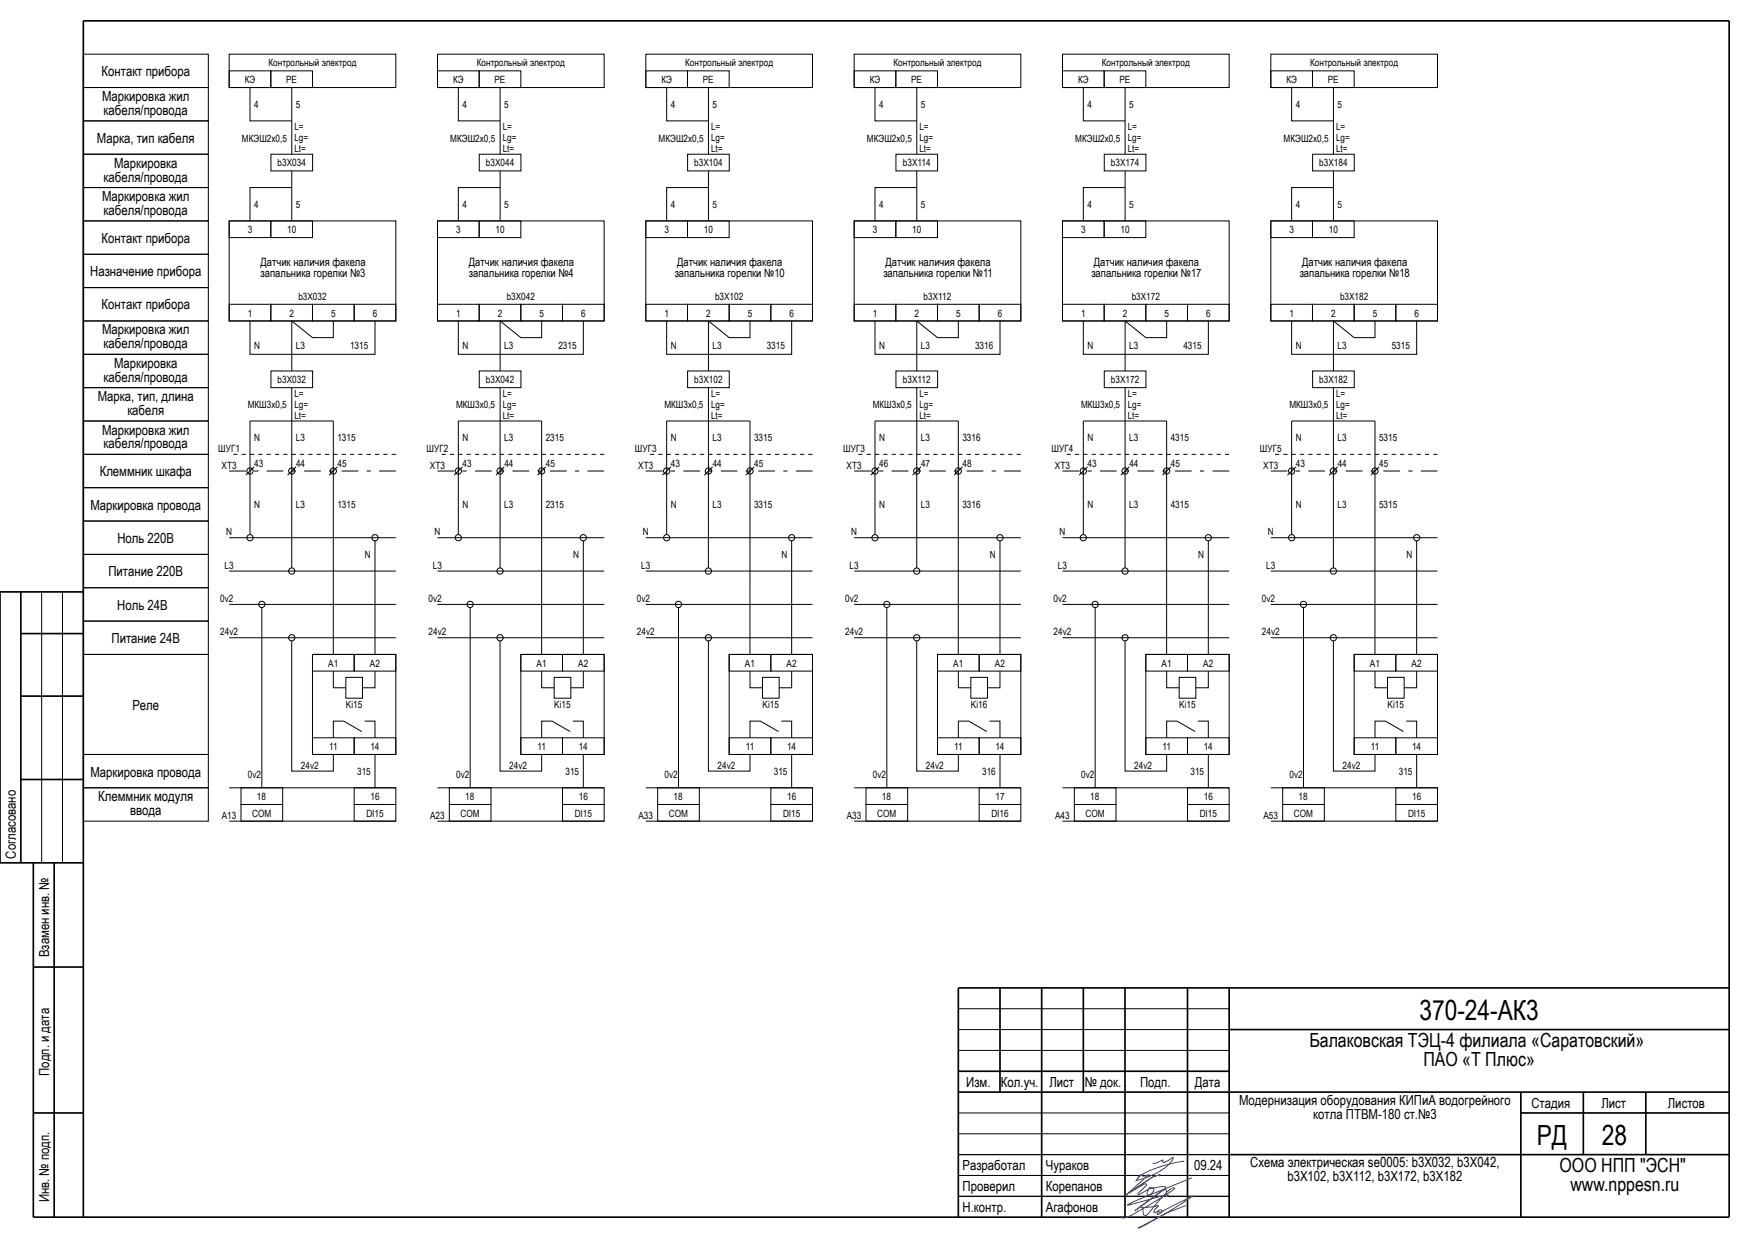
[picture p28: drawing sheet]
<svg xmlns="http://www.w3.org/2000/svg" width="420mm" height="297mm" viewBox="0 0 420 297" stroke-linecap="round" stroke-linejoin="round" font-family="sans-serif">
<defs><g id="words">
<g font-size="6.7">
<text x="340.6" y="244.6">370-24-АК3</text>
<text x="368.8" y="274.7">РД</text>
<text x="384.5" y="274.6">28</text>
</g>
<g font-size="4.7">
<text x="314.2" y="251.1">Балаковская ТЭЦ-4 филиала «Саратовский»</text>
<text x="341.6" y="255.8">ПАО «Т Плюс»</text>
<text x="374.3" y="281.1">ООО НПП &quot;ЭСН&quot;</text>
<text x="376.9" y="285.8">www.nppesn.ru</text>
</g>
<g font-size="3.3">
<text x="24.4" y="18.2">Контакт прибора</text>
<text x="24.5" y="24.2">Маркировка жил</text>
<text x="24.9" y="27.6">кабеля/провода</text>
<text x="23.3" y="34.2">Марка, тип кабеля</text>
<text x="27.4" y="40.2">Маркировка</text>
<text x="24.9" y="43.6">кабеля/провода</text>
<text x="24.5" y="48.2">Маркировка жил</text>
<text x="24.9" y="51.6">кабеля/провода</text>
<text x="24.4" y="58.2">Контакт прибора</text>
<text x="21.7" y="66.2">Назначение прибора</text>
<text x="24.4" y="74.2">Контакт прибора</text>
<text x="24.5" y="80.2">Маркировка жил</text>
<text x="24.9" y="83.6">кабеля/провода</text>
<text x="27.4" y="88.2">Маркировка</text>
<text x="24.9" y="91.6">кабеля/провода</text>
<text x="23.5" y="96.2">Марка, тип, длина</text>
<text x="30.6" y="99.6">кабеля</text>
<text x="24.5" y="104.2">Маркировка жил</text>
<text x="24.9" y="107.6">кабеля/провода</text>
<text x="23.9" y="114.3">Клеммник шкафа</text>
<text x="21.7" y="122.3">Маркировка провода</text>
<text x="28.2" y="130.3">Ноль 220В</text>
<text x="26" y="138.3">Питание 220В</text>
<text x="28.1" y="146.3">Ноль 24В</text>
<text x="26.8" y="154.3">Питание 24В</text>
<text x="31.8" y="170.3">Реле</text>
<text x="21.7" y="186.3">Маркировка провода</text>
<text x="23.6" y="192.2">Клеммник модуля</text>
<text x="31.2" y="195.6">ввода</text>
<text x="3.8" y="206" transform="rotate(-90 3.8 206)">Согласовано</text>
<text x="11.8" y="229.7" transform="rotate(-90 11.8 229.7)">Взамен инв. №</text>
<text x="11.8" y="258.1" transform="rotate(-90 11.8 258.1)">Подп. и дата</text>
<text x="231.9" y="260.8">Изм.</text>
<text x="240.2" y="260.8">Кол.уч.</text>
<text x="251.8" y="260.8">Лист</text>
<text x="260.4" y="260.8">№ док.</text>
<text x="273.6" y="260.8">Подп.</text>
<text x="286.8" y="260.8">Дата</text>
<text x="297.4" y="265.1">Модернизация оборудования КИПиА водогрейного</text>
<text x="315.2" y="268.4">котла ПТВМ-180 ст.№3</text>
<text x="367.5" y="265.8">Стадия</text>
<text x="384.3" y="265.8">Лист</text>
<text x="400.3" y="265.8">Листов</text>
<text x="231" y="280.7">Разработал</text>
<text x="251" y="280.8">Чураков</text>
<text x="286.6" y="280.8">09.24</text>
<text x="300" y="280.1">Схема электрическая se0005: b3X032, b3X042,</text>
<text x="231" y="285.8">Проверил</text>
<text x="251" y="285.8">Корепанов</text>
<text x="309" y="283.4">b3X102, b3X112, b3X172, b3X182</text>
<text x="11.8" y="288.5" transform="rotate(-90 11.8 288.5)">Инв. № подп.</text>
<text x="231" y="290.8">Н.контр.</text>
<text x="251" y="290.8">Агафонов</text>
</g>
<g font-size="2.8">
<text x="62.5" y="63.8">Датчик наличия факела</text>
<text x="112.5" y="63.8">Датчик наличия факела</text>
<text x="162.5" y="63.8">Датчик наличия факела</text>
<text x="212.5" y="63.8">Датчик наличия факела</text>
<text x="262.5" y="63.8">Датчик наличия факела</text>
<text x="312.5" y="63.8">Датчик наличия факела</text>
<text x="62.6" y="66.6">запальника горелки №3</text>
<text x="112.6" y="66.6">запальника горелки №4</text>
<text x="161.9" y="66.6">запальника горелки №10</text>
<text x="212" y="66.6">запальника горелки №11</text>
<text x="261.9" y="66.6">запальника горелки №17</text>
<text x="311.9" y="66.6">запальника горелки №18</text>
</g>
<g font-size="2.4">
<text x="64.4" y="15.9">Контрольный электрод</text>
<text x="114.4" y="15.9">Контрольный электрод</text>
<text x="164.4" y="15.9">Контрольный электрод</text>
<text x="214.4" y="15.9">Контрольный электрод</text>
<text x="264.4" y="15.9">Контрольный электрод</text>
<text x="314.4" y="15.9">Контрольный электрод</text>
<text x="58.7" y="19.9">КЭ</text>
<text x="68.7" y="19.9">PE</text>
<text x="108.7" y="19.9">КЭ</text>
<text x="118.7" y="19.9">PE</text>
<text x="158.7" y="19.9">КЭ</text>
<text x="168.7" y="19.9">PE</text>
<text x="208.7" y="19.9">КЭ</text>
<text x="218.7" y="19.9">PE</text>
<text x="258.7" y="19.9">КЭ</text>
<text x="268.7" y="19.9">PE</text>
<text x="308.7" y="19.9">КЭ</text>
<text x="318.7" y="19.9">PE</text>
<text x="61" y="25.9">4</text>
<text x="71" y="26">5</text>
<text x="111" y="25.9">4</text>
<text x="121" y="26">5</text>
<text x="161" y="25.9">4</text>
<text x="171" y="26">5</text>
<text x="211" y="25.9">4</text>
<text x="221" y="26">5</text>
<text x="261" y="25.9">4</text>
<text x="271" y="26">5</text>
<text x="311" y="25.9">4</text>
<text x="321" y="26">5</text>
<text x="58.1" y="34">МКЭШ2х0,5</text>
<text x="70.6" y="31.3">L=</text>
<text x="70.6" y="33.8">Lg=</text>
<text x="108.1" y="34">МКЭШ2х0,5</text>
<text x="120.6" y="31.3">L=</text>
<text x="120.6" y="33.8">Lg=</text>
<text x="158.1" y="34">МКЭШ2х0,5</text>
<text x="170.6" y="31.3">L=</text>
<text x="170.6" y="33.8">Lg=</text>
<text x="208.1" y="34">МКЭШ2х0,5</text>
<text x="220.6" y="31.3">L=</text>
<text x="220.6" y="33.8">Lg=</text>
<text x="258.1" y="34">МКЭШ2х0,5</text>
<text x="270.6" y="31.3">L=</text>
<text x="270.6" y="33.8">Lg=</text>
<text x="308.1" y="34">МКЭШ2х0,5</text>
<text x="320.6" y="31.3">L=</text>
<text x="320.6" y="33.8">Lg=</text>
<text x="66.6" y="39.9">b3X034</text>
<text x="70.6" y="36.5">Lt=</text>
<text x="116.6" y="39.9">b3X044</text>
<text x="120.6" y="36.5">Lt=</text>
<text x="166.6" y="39.9">b3X104</text>
<text x="170.6" y="36.5">Lt=</text>
<text x="216.7" y="39.9">b3X114</text>
<text x="220.6" y="36.5">Lt=</text>
<text x="266.6" y="39.9">b3X174</text>
<text x="270.6" y="36.5">Lt=</text>
<text x="316.6" y="39.9">b3X184</text>
<text x="320.6" y="36.5">Lt=</text>
<text x="61" y="49.9">4</text>
<text x="71" y="50">5</text>
<text x="111" y="49.9">4</text>
<text x="121" y="50">5</text>
<text x="161" y="49.9">4</text>
<text x="171" y="50">5</text>
<text x="211" y="49.9">4</text>
<text x="221" y="50">5</text>
<text x="261" y="49.9">4</text>
<text x="271" y="50">5</text>
<text x="311" y="49.9">4</text>
<text x="321" y="50">5</text>
<text x="59.5" y="55.9">3</text>
<text x="68.9" y="55.9">10</text>
<text x="109.5" y="55.9">3</text>
<text x="118.9" y="55.9">10</text>
<text x="159.5" y="55.9">3</text>
<text x="168.9" y="55.9">10</text>
<text x="209.5" y="55.9">3</text>
<text x="218.9" y="55.9">10</text>
<text x="259.5" y="55.9">3</text>
<text x="268.9" y="55.9">10</text>
<text x="309.5" y="55.9">3</text>
<text x="318.9" y="55.9">10</text>
<text x="71.6" y="71.9">b3X032</text>
<text x="121.6" y="71.9">b3X042</text>
<text x="171.6" y="71.9">b3X102</text>
<text x="221.7" y="71.9">b3X112</text>
<text x="271.6" y="71.9">b3X172</text>
<text x="321.6" y="71.9">b3X182</text>
<text x="59.5" y="75.9">1</text>
<text x="69.5" y="75.9">2</text>
<text x="79.5" y="75.9">5</text>
<text x="89.5" y="75.9">6</text>
<text x="109.5" y="75.9">1</text>
<text x="119.5" y="75.9">2</text>
<text x="129.5" y="75.9">5</text>
<text x="139.5" y="75.9">6</text>
<text x="159.5" y="75.9">1</text>
<text x="169.5" y="75.9">2</text>
<text x="179.5" y="75.9">5</text>
<text x="189.5" y="75.9">6</text>
<text x="209.5" y="75.9">1</text>
<text x="219.5" y="75.9">2</text>
<text x="229.5" y="75.9">5</text>
<text x="239.5" y="75.9">6</text>
<text x="259.5" y="75.9">1</text>
<text x="269.5" y="75.9">2</text>
<text x="279.5" y="75.9">5</text>
<text x="289.5" y="75.9">6</text>
<text x="309.5" y="75.9">1</text>
<text x="319.5" y="75.9">2</text>
<text x="329.5" y="75.9">5</text>
<text x="339.5" y="75.9">6</text>
<text x="61" y="83.8">N</text>
<text x="71" y="83.8">L3</text>
<text x="84" y="83.8">1315</text>
<text x="111" y="83.8">N</text>
<text x="121" y="83.8">L3</text>
<text x="134" y="83.8">2315</text>
<text x="161" y="83.8">N</text>
<text x="171" y="83.8">L3</text>
<text x="184" y="83.8">3315</text>
<text x="211" y="83.8">N</text>
<text x="221" y="83.8">L3</text>
<text x="234" y="83.8">3316</text>
<text x="261" y="83.8">N</text>
<text x="271" y="83.8">L3</text>
<text x="284" y="83.8">4315</text>
<text x="311" y="83.8">N</text>
<text x="321" y="83.8">L3</text>
<text x="334" y="83.8">5315</text>
<text x="66.6" y="91.9">b3X032</text>
<text x="70.6" y="95.3">L=</text>
<text x="116.6" y="91.9">b3X042</text>
<text x="120.6" y="95.3">L=</text>
<text x="166.6" y="91.9">b3X102</text>
<text x="170.6" y="95.3">L=</text>
<text x="216.7" y="91.9">b3X112</text>
<text x="220.6" y="95.3">L=</text>
<text x="266.6" y="91.9">b3X172</text>
<text x="270.6" y="95.3">L=</text>
<text x="316.6" y="91.9">b3X182</text>
<text x="320.6" y="95.3">L=</text>
<text x="59.4" y="97.8">МКШ3х0,5</text>
<text x="70.6" y="97.8">Lg=</text>
<text x="70.6" y="100.4">Lt=</text>
<text x="109.4" y="97.8">МКШ3х0,5</text>
<text x="120.6" y="97.8">Lg=</text>
<text x="120.6" y="100.4">Lt=</text>
<text x="159.4" y="97.8">МКШ3х0,5</text>
<text x="170.6" y="97.8">Lg=</text>
<text x="170.6" y="100.4">Lt=</text>
<text x="209.4" y="97.8">МКШ3х0,5</text>
<text x="220.6" y="97.8">Lg=</text>
<text x="220.6" y="100.4">Lt=</text>
<text x="259.4" y="97.8">МКШ3х0,5</text>
<text x="270.6" y="97.8">Lg=</text>
<text x="270.6" y="100.4">Lt=</text>
<text x="309.4" y="97.8">МКШ3х0,5</text>
<text x="320.6" y="97.8">Lg=</text>
<text x="320.6" y="100.4">Lt=</text>
<text x="61" y="105.7">N</text>
<text x="71" y="105.7">L3</text>
<text x="81" y="105.7">1315</text>
<text x="111" y="105.7">N</text>
<text x="121" y="105.7">L3</text>
<text x="131" y="105.7">2315</text>
<text x="161" y="105.7">N</text>
<text x="171" y="105.7">L3</text>
<text x="181" y="105.7">3315</text>
<text x="211" y="105.7">N</text>
<text x="221" y="105.7">L3</text>
<text x="231" y="105.7">3316</text>
<text x="261" y="105.7">N</text>
<text x="271" y="105.7">L3</text>
<text x="281" y="105.7">4315</text>
<text x="311" y="105.7">N</text>
<text x="321" y="105.7">L3</text>
<text x="331" y="105.7">5315</text>
<text x="52.4" y="108.4">ШУГ1</text>
<text x="53.2" y="112.5">XT3</text>
<text x="61" y="111.9">43</text>
<text x="71" y="111.9">44</text>
<text x="81" y="111.9">45</text>
<text x="102.4" y="108.4">ШУГ2</text>
<text x="103.2" y="112.5">XT3</text>
<text x="111" y="111.9">43</text>
<text x="121" y="111.9">44</text>
<text x="131" y="111.9">45</text>
<text x="152.4" y="108.4">ШУГ3</text>
<text x="153.2" y="112.5">XT3</text>
<text x="161" y="111.9">43</text>
<text x="171" y="111.9">44</text>
<text x="181" y="111.9">45</text>
<text x="202.4" y="108.4">ШУГ3</text>
<text x="203.2" y="112.5">XT3</text>
<text x="211" y="111.9">46</text>
<text x="221" y="111.9">47</text>
<text x="231" y="111.9">48</text>
<text x="252.4" y="108.4">ШУГ4</text>
<text x="253.2" y="112.5">XT3</text>
<text x="261" y="111.9">43</text>
<text x="271" y="111.9">44</text>
<text x="281" y="111.9">45</text>
<text x="302.4" y="108.4">ШУГ5</text>
<text x="303.2" y="112.5">XT3</text>
<text x="311" y="111.9">43</text>
<text x="321" y="111.9">44</text>
<text x="331" y="111.9">45</text>
<text x="61" y="121.9">N</text>
<text x="71" y="121.9">L3</text>
<text x="81" y="121.9">1315</text>
<text x="111" y="121.9">N</text>
<text x="121" y="121.9">L3</text>
<text x="131" y="121.9">2315</text>
<text x="161" y="121.9">N</text>
<text x="171" y="121.9">L3</text>
<text x="181" y="121.9">3315</text>
<text x="211" y="121.9">N</text>
<text x="221" y="121.9">L3</text>
<text x="231" y="121.9">3316</text>
<text x="261" y="121.9">N</text>
<text x="271" y="121.9">L3</text>
<text x="281" y="121.9">4315</text>
<text x="311" y="121.9">N</text>
<text x="321" y="121.9">L3</text>
<text x="331" y="121.9">5315</text>
<text x="54.3" y="128.5">N</text>
<text x="104.3" y="128.5">N</text>
<text x="154.3" y="128.5">N</text>
<text x="204.3" y="128.5">N</text>
<text x="254.3" y="128.5">N</text>
<text x="304.3" y="128.5">N</text>
<text x="53.9" y="136.5">L3</text>
<text x="87.6" y="133.9">N</text>
<text x="103.9" y="136.5">L3</text>
<text x="137.6" y="133.9">N</text>
<text x="153.9" y="136.5">L3</text>
<text x="187.6" y="133.9">N</text>
<text x="203.9" y="136.5">L3</text>
<text x="237.6" y="133.9">N</text>
<text x="253.9" y="136.5">L3</text>
<text x="287.6" y="133.9">N</text>
<text x="303.9" y="136.5">L3</text>
<text x="337.6" y="133.9">N</text>
<text x="52.8" y="144.5">0v2</text>
<text x="102.8" y="144.5">0v2</text>
<text x="152.8" y="144.5">0v2</text>
<text x="202.8" y="144.5">0v2</text>
<text x="252.8" y="144.5">0v2</text>
<text x="302.8" y="144.5">0v2</text>
<text x="52.9" y="152.5">24v2</text>
<text x="102.9" y="152.5">24v2</text>
<text x="152.9" y="152.5">24v2</text>
<text x="202.9" y="152.5">24v2</text>
<text x="252.9" y="152.5">24v2</text>
<text x="302.9" y="152.5">24v2</text>
<text x="78.8" y="159.9">A1</text>
<text x="88.8" y="159.9">A2</text>
<text x="128.8" y="159.9">A1</text>
<text x="138.8" y="159.9">A2</text>
<text x="178.8" y="159.9">A1</text>
<text x="188.8" y="159.9">A2</text>
<text x="228.8" y="159.9">A1</text>
<text x="238.8" y="159.9">A2</text>
<text x="278.8" y="159.9">A1</text>
<text x="288.8" y="159.9">A2</text>
<text x="328.8" y="159.9">A1</text>
<text x="338.8" y="159.9">A2</text>
<text x="83" y="169.9">Ki15</text>
<text x="133" y="169.9">Ki15</text>
<text x="183" y="169.9">Ki15</text>
<text x="233" y="169.9">Ki16</text>
<text x="283" y="169.9">Ki15</text>
<text x="333" y="169.9">Ki15</text>
<text x="79" y="179.9">11</text>
<text x="88.9" y="179.9">14</text>
<text x="129" y="179.9">11</text>
<text x="138.9" y="179.9">14</text>
<text x="179" y="179.9">11</text>
<text x="188.9" y="179.9">14</text>
<text x="229" y="179.9">11</text>
<text x="238.9" y="179.9">14</text>
<text x="279" y="179.9">11</text>
<text x="288.9" y="179.9">14</text>
<text x="329" y="179.9">11</text>
<text x="338.9" y="179.9">14</text>
<text x="72.2" y="184.4">24v2</text>
<text x="85.7" y="185.9">315</text>
<text x="122.2" y="184.4">24v2</text>
<text x="135.7" y="185.9">315</text>
<text x="172.2" y="184.4">24v2</text>
<text x="185.7" y="185.9">315</text>
<text x="222.2" y="184.4">24v2</text>
<text x="235.7" y="185.9">316</text>
<text x="272.2" y="184.4">24v2</text>
<text x="285.7" y="185.9">315</text>
<text x="322.2" y="184.4">24v2</text>
<text x="335.7" y="185.9">315</text>
<text x="59.5" y="186.5">0v2</text>
<text x="61.6" y="191.9">18</text>
<text x="88.9" y="191.9">16</text>
<text x="109.5" y="186.5">0v2</text>
<text x="111.6" y="191.9">18</text>
<text x="138.9" y="191.9">16</text>
<text x="159.5" y="186.5">0v2</text>
<text x="161.6" y="191.9">18</text>
<text x="188.9" y="191.9">16</text>
<text x="209.5" y="186.5">0v2</text>
<text x="211.6" y="191.9">18</text>
<text x="238.9" y="191.9">17</text>
<text x="259.5" y="186.5">0v2</text>
<text x="261.6" y="191.9">18</text>
<text x="288.9" y="191.9">16</text>
<text x="309.5" y="186.5">0v2</text>
<text x="311.6" y="191.9">18</text>
<text x="338.9" y="191.9">16</text>
<text x="53.2" y="196.5">A13</text>
<text x="60.5" y="195.9">COM</text>
<text x="87.9" y="195.9">DI15</text>
<text x="103.2" y="196.5">A23</text>
<text x="110.5" y="195.9">COM</text>
<text x="137.9" y="195.9">DI15</text>
<text x="153.2" y="196.5">A33</text>
<text x="160.5" y="195.9">COM</text>
<text x="187.9" y="195.9">DI15</text>
<text x="203.2" y="196.5">A33</text>
<text x="210.5" y="195.9">COM</text>
<text x="237.9" y="195.9">DI16</text>
<text x="253.2" y="196.5">A43</text>
<text x="260.5" y="195.9">COM</text>
<text x="287.9" y="195.9">DI15</text>
<text x="303.2" y="196.5">A53</text>
<text x="310.5" y="195.9">COM</text>
<text x="337.9" y="195.9">DI15</text>
</g>
</g></defs>
<g fill="#000" stroke="#000" stroke-width=".24">
<path d="M70 41v12zM120 41v12zM170 41v12zM220 41v12zM270 41v12zM320 41v12zM70 77v12zM120 77v12zM170 77v12zM220 77v12zM270 77v12zM320 77v12z"/>
<path d="M59 114l2-2zM69 114l2-2zM79 114l2-2zM80 101v12zM109 114l2-2zM119 114l2-2zM129 114l2-2zM130 101v12zM159 114l2-2zM171 112l-2 2zM179 114l2-2zM180 101v12z"/>
<path d="M209 114l2-2zM219 114l2-2zM229 114l2-2zM230 101v12zM259 114l2-2zM269 114l2-2zM279 114l2-2zM280 101v12zM311 112l-2 2zM319 114l2-2zM329 114l2-2zM330 101v12z"/>
<path d="M55 129h40zM55 137h40zM105 129h40zM105 137h40zM155 129h40zM155 137h40zM205 129h40zM205 137h40zM255 129h40zM255 137h40zM305 129h40zM305 137h40z"/>
<path d="M55 153h40zM55 145h40zM62.8 145.8v43.2zM90 129.8v27.2zM105 153h40zM105 145h40zM112.8 145.8v43.2zM140 129.8v27.2zM155 153h40zM155 145h40zM162.8 145.8v43.2zM190 129.8v27.2z"/>
<path d="M205 153h40zM205 145h40zM212.8 145.8v43.2zM240 129.8v27.2zM255 153h40zM255 145h40zM262.8 145.8v43.2zM290 129.8v27.2zM305 153h40zM305 145h40zM312.8 145.8v43.2zM340 129.8v27.2z"/>
<path d="M55 189h40zM55 197h40zM90 181v8zM105 189h40zM105 197h40zM140 181v8zM155 189h40zM155 197h40zM190 181v8zM205 189h40zM205 197h40zM240 181v8z"/>
<path d="M255 189h40zM255 197h40zM290 181v8zM305 189h40zM305 197h40zM340 181v8zM10 142v65zM15 142v65zM230 252h65zM230 247h65zM230 242h65zM230 277h65z"/>
<path d="M230 272h65zM230 267h65zM230 287h65zM230 282h65z"/>
</g>
<g fill="#000" stroke="#000" stroke-width=".4">
<path d="M20 5h395zM5 152h15zM5 167h15zM5 187h15zM5 142v65zM8 207v85zM13 207v85zM8 232h12zM230 237h185zM230 257h65zM295 247h120zM8 267h12z"/>
<path d="M230 262h185zM240 237v25zM260 237v25zM295 277h120zM365 267h50zM380 262v15zM395 262v15zM8 292h407zM20 5v287zM230 237v55zM250 237v55zM270 237v55z"/>
<path d="M285 237v55zM295 237v55zM365 262v30zM415 5v287z"/>
</g>
<path d="M20 142h-20v65h20" fill="none" stroke="#000" stroke-width=".4"/>
<path d="M284.2 278.7l-.1-.1a26.7 26.7 0 0 0-10.8 3.7l-.4 .8a14 14 0 0 0 8.5-4.9l.1-.6-2.1 1.3a.32 .32 0 0 1-.4-.2 .32 .32 0 0 1 .1-.4l-1.5 .7-1 .1M284.6 289.2a74 74 0 0 0-11.4 5.4l1.9-.9 4.7-2.6 6.4-4.1-.1 .1-7.4 3.7h-.4a.34 .34 0 0 1-.1-.4 .34 .34 0 0 1 .5-.1 .34 .34 0 0 1 .1 .4 .74 .74 0 0 1-1.1 .5l.4-.6h-.2a.72 .72 0 0 1-1 .1l1-1.5a9.8 9.8 0 0 1-4.2 .3v-.2a.9 .9 0 0 1 .6 1.2l.1 .4a.57 .57 0 0 0 .2 .7 .57 .57 0 0 0 .8-.2l1.1-1.3a20.9 20.9 0 0 1 4.9-5.1h.4l.1 .1-3.4 2.4-5.3 3.1a6.1 6.1 0 0 1-3.9 1.6v-.4M286.1 282.5l-13.4 5.5-2.1 1.1 9.4-2.5a.25 .25 0 0 1 .3 .2 .25 .25 0 0 1-.3 .3l-.3-.5 .3-.5a.48 .48 0 0 0-.1-.6 .48 .48 0 0 0-.6-.1l-7 5.1 7.5-5.6-.2-.2-.3-.1-3.4 .6-.1-.1a.65 .65 0 0 1 1 0 .65 .65 0 0 1-.2 1l-.8 .6a.48 .48 0 0 1-.5-.3 .48 .48 0 0 1 .1-.6l.2-.5-2.2 1.3-.3-.1 2.1-2.3a.56 .56 0 0 0-.9 .1l-3.2 1.8 5.3-3.6 2-.6-2 .6-6.4 4.4 5.7-5.1a1.72 1.72 0 0 1-2 .1l-1.1 1.6" fill="none" stroke="#00f" stroke-width=".24"/>
<g fill="none" stroke="#000" stroke-width=".24">
<path d="M20 13h30v8h-30zM55 13h40v8h-40zM55 17h10v4h-10zM65 17h10v4h-10zM105 13h40v8h-40zM105 17h10v4h-10zM115 17h10v4h-10zM155 13h40v8h-40zM155 17h10v4h-10zM165 17h10v4h-10zM205 13h40v8h-40zM205 17h10v4h-10z"/>
<path d="M215 17h10v4h-10zM255 13h40v8h-40zM255 17h10v4h-10zM265 17h10v4h-10zM305 13h40v8h-40zM305 17h10v4h-10zM315 17h10v4h-10zM20 29h30v8h-30zM20 21h30v8h-30zM20 37h30v8h-30zM60 21v8h10M65 37h10v4h-10z"/>
<path d="M70 21v16M110 21v8h10M115 37h10v4h-10zM120 21v16M160 21v8h10M165 37h10v4h-10zM170 21v16M210 21v8h10M215 37h10v4h-10zM220 21v16M260 21v8h10M265 37h10v4h-10z"/>
<path d="M270 21v16M310 21v8h10M315 37h10v4h-10zM320 21v16M20 53h30v8h-30zM20 45h30v8h-30zM55 53h40v24h-40zM55 53h10v4h-10zM65 53h10v4h-10zM70 45h-10v8M105 53h40v24h-40zM105 53h10v4h-10z"/>
<path d="M115 53h10v4h-10zM120 45h-10v8M155 53h40v24h-40zM155 53h10v4h-10zM165 53h10v4h-10zM170 45h-10v8M205 53h40v24h-40zM205 53h10v4h-10zM215 53h10v4h-10zM220 45h-10v8M255 53h40v24h-40zM255 53h10v4h-10z"/>
<path d="M265 53h10v4h-10zM270 45h-10v8M305 53h40v24h-40zM305 53h10v4h-10zM315 53h10v4h-10zM320 45h-10v8M20 77h30v8h-30zM20 69h30v8h-30zM20 61h30v8h-30zM55 73h10v4h-10zM60 77v8h30v-8M65 73h10v4h-10z"/>
<path d="M70 77l5 4h5v-4M75 73h10v4h-10zM85 73h10v4h-10zM105 73h10v4h-10zM110 77v8h30v-8M115 73h10v4h-10zM120 77l5 4h5v-4M125 73h10v4h-10zM135 73h10v4h-10zM155 73h10v4h-10zM160 77v8h30v-8M165 73h10v4h-10z"/>
<path d="M170 77l5 4h5v-4M175 73h10v4h-10zM185 73h10v4h-10zM205 73h10v4h-10zM210 77v8h30v-8M215 73h10v4h-10zM220 77l5 4h5v-4M225 73h10v4h-10zM235 73h10v4h-10zM255 73h10v4h-10zM260 77v8h30v-8M265 73h10v4h-10z"/>
<path d="M270 77l5 4h5v-4M275 73h10v4h-10zM285 73h10v4h-10zM305 73h10v4h-10zM310 77v8h30v-8M315 73h10v4h-10zM320 77l5 4h5v-4M325 73h10v4h-10zM335 73h10v4h-10zM20 93h30v8h-30zM20 85h30v8h-30zM65 89h10v4h-10z"/>
<path d="M70 93v43.3M115 89h10v4h-10zM120 93v43.3M165 89h10v4h-10zM170 93v43.3M215 89h10v4h-10zM220 93v43.3M265 89h10v4h-10zM270 93v43.3M315 89h10v4h-10zM320 93v43.3M20 109h30v8h-30z"/>
<path d="M20 101h30v8h-30zM20 117h30v8h-30zM80 101h-20v27.3M80 113v44M130 101h-20v27.3M130 113v44M180 101h-20v27.3M180 113v44M230 101h-20v27.3M230 113v44M280 101h-20v27.3M280 113v44"/>
<path d="M330 101h-20v27.3M330 113v44M20 125h30v8h-30zM20 133h30v8h-30zM20 157h30v24h-30zM20 141h30v8h-30zM20 149h30v8h-30zM70 153.8v31.2h10v-4M75 157h20v24h-20zM75 157h10v4h-10zM85 157h10v4h-10zM120 153.8v31.2h10v-4"/>
<path d="M125 157h20v24h-20zM125 157h10v4h-10zM135 157h10v4h-10zM170 153.8v31.2h10v-4M175 157h20v24h-20zM175 157h10v4h-10zM185 157h10v4h-10zM220 153.8v31.2h10v-4M225 157h20v24h-20zM225 157h10v4h-10zM235 157h10v4h-10zM270 153.8v31.2h10v-4"/>
<path d="M275 157h20v24h-20zM275 157h10v4h-10zM285 157h10v4h-10zM320 153.8v31.2h10v-4M325 157h20v24h-20zM325 157h10v4h-10zM335 157h10v4h-10zM75 177h10v4h-10zM80 161v4h3M83 162.5h4v5h-4zM85 177h10v4h-10zM86.8 175.5l-4.3-2.5h-2.5v4"/>
<path d="M87.5 173h2.5v4M90 161v4h-3M125 177h10v4h-10zM130 161v4h3M133 162.5h4v5h-4zM135 177h10v4h-10zM136.8 175.5l-4.3-2.5h-2.5v4M137.5 173h2.5v4M140 161v4h-3M175 177h10v4h-10zM180 161v4h3M183 162.5h4v5h-4z"/>
<path d="M185 177h10v4h-10zM186.8 175.5l-4.3-2.5h-2.5v4M187.5 173h2.5v4M190 161v4h-3M225 177h10v4h-10zM230 161v4h3M233 162.5h4v5h-4zM235 177h10v4h-10zM236.8 175.5l-4.3-2.5h-2.5v4M237.5 173h2.5v4M240 161v4h-3M275 177h10v4h-10z"/>
<path d="M280 161v4h3M283 162.5h4v5h-4zM285 177h10v4h-10zM286.8 175.5l-4.3-2.5h-2.5v4M287.5 173h2.5v4M290 161v4h-3M325 177h10v4h-10zM330 161v4h3M333 162.5h4v5h-4zM335 177h10v4h-10zM336.8 175.5l-4.3-2.5h-2.5v4M337.5 173h2.5v4"/>
<path d="M340 161v4h-3M20 189h30v8h-30zM20 181h30v8h-30zM57.8 189h10v4h-10zM57.8 193h10v4h-10zM85 189h10v4h-10zM85 193h10v4h-10zM107.8 189h10v4h-10zM107.8 193h10v4h-10zM135 189h10v4h-10zM135 193h10v4h-10zM157.8 189h10v4h-10z"/>
<path d="M157.8 193h10v4h-10zM185 189h10v4h-10zM185 193h10v4h-10zM207.8 189h10v4h-10zM207.8 193h10v4h-10zM235 189h10v4h-10zM235 193h10v4h-10zM257.8 189h10v4h-10zM257.8 193h10v4h-10zM285 189h10v4h-10zM285 193h10v4h-10zM307.8 189h10v4h-10z"/>
<path d="M307.8 193h10v4h-10zM335 189h10v4h-10zM335 193h10v4h-10z"/>
<circle cx="60" cy="113" r=".75"/>
<circle cx="70" cy="113" r=".75"/>
<circle cx="80" cy="113" r=".75"/>
<circle cx="110" cy="113" r=".75"/>
<circle cx="120" cy="113" r=".75"/>
<circle cx="130" cy="113" r=".75"/>
<circle cx="160" cy="113" r=".75"/>
<circle cx="170" cy="113" r=".75"/>
<circle cx="180" cy="113" r=".75"/>
<circle cx="210" cy="113" r=".75"/>
<circle cx="220" cy="113" r=".75"/>
<circle cx="230" cy="113" r=".75"/>
<circle cx="260" cy="113" r=".75"/>
<circle cx="270" cy="113" r=".75"/>
<circle cx="280" cy="113" r=".75"/>
<circle cx="310" cy="113" r=".75"/>
<circle cx="320" cy="113" r=".75"/>
<circle cx="330" cy="113" r=".75"/>
<circle cx="60" cy="129" r=".75"/>
<circle cx="70" cy="137" r=".75"/>
<circle cx="90" cy="129" r=".75"/>
<circle cx="110" cy="129" r=".75"/>
<circle cx="120" cy="137" r=".75"/>
<circle cx="140" cy="129" r=".75"/>
<circle cx="160" cy="129" r=".75"/>
<circle cx="170" cy="137" r=".75"/>
<circle cx="190" cy="129" r=".75"/>
<circle cx="210" cy="129" r=".75"/>
<circle cx="220" cy="137" r=".75"/>
<circle cx="240" cy="129" r=".75"/>
<circle cx="260" cy="129" r=".75"/>
<circle cx="270" cy="137" r=".75"/>
<circle cx="290" cy="129" r=".75"/>
<circle cx="310" cy="129" r=".75"/>
<circle cx="320" cy="137" r=".75"/>
<circle cx="340" cy="129" r=".75"/>
<circle cx="62.8" cy="145" r=".75"/>
<circle cx="70" cy="153" r=".75"/>
<circle cx="112.8" cy="145" r=".75"/>
<circle cx="120" cy="153" r=".75"/>
<circle cx="162.8" cy="145" r=".75"/>
<circle cx="170" cy="153" r=".75"/>
<circle cx="212.8" cy="145" r=".75"/>
<circle cx="220" cy="153" r=".75"/>
<circle cx="262.8" cy="145" r=".75"/>
<circle cx="270" cy="153" r=".75"/>
<circle cx="312.8" cy="145" r=".75"/>
<circle cx="320" cy="153" r=".75"/>
</g>
<path d="M55 113h40zM105 113h40zM155 113h40zM205 113h40zM255 113h40zM305 113h40z" fill="#000" stroke="#000" stroke-width=".24" stroke-dasharray="4 2 1 2" stroke-linecap="butt"/>
<path d="M55 109h40zM105 109h40zM155 109h40zM205 109h40zM255 109h40zM305 109h40z" fill="#000" stroke="#000" stroke-width=".24" stroke-dasharray="1 1" stroke-linecap="butt"/>
<use href="#words"/>
</svg>
